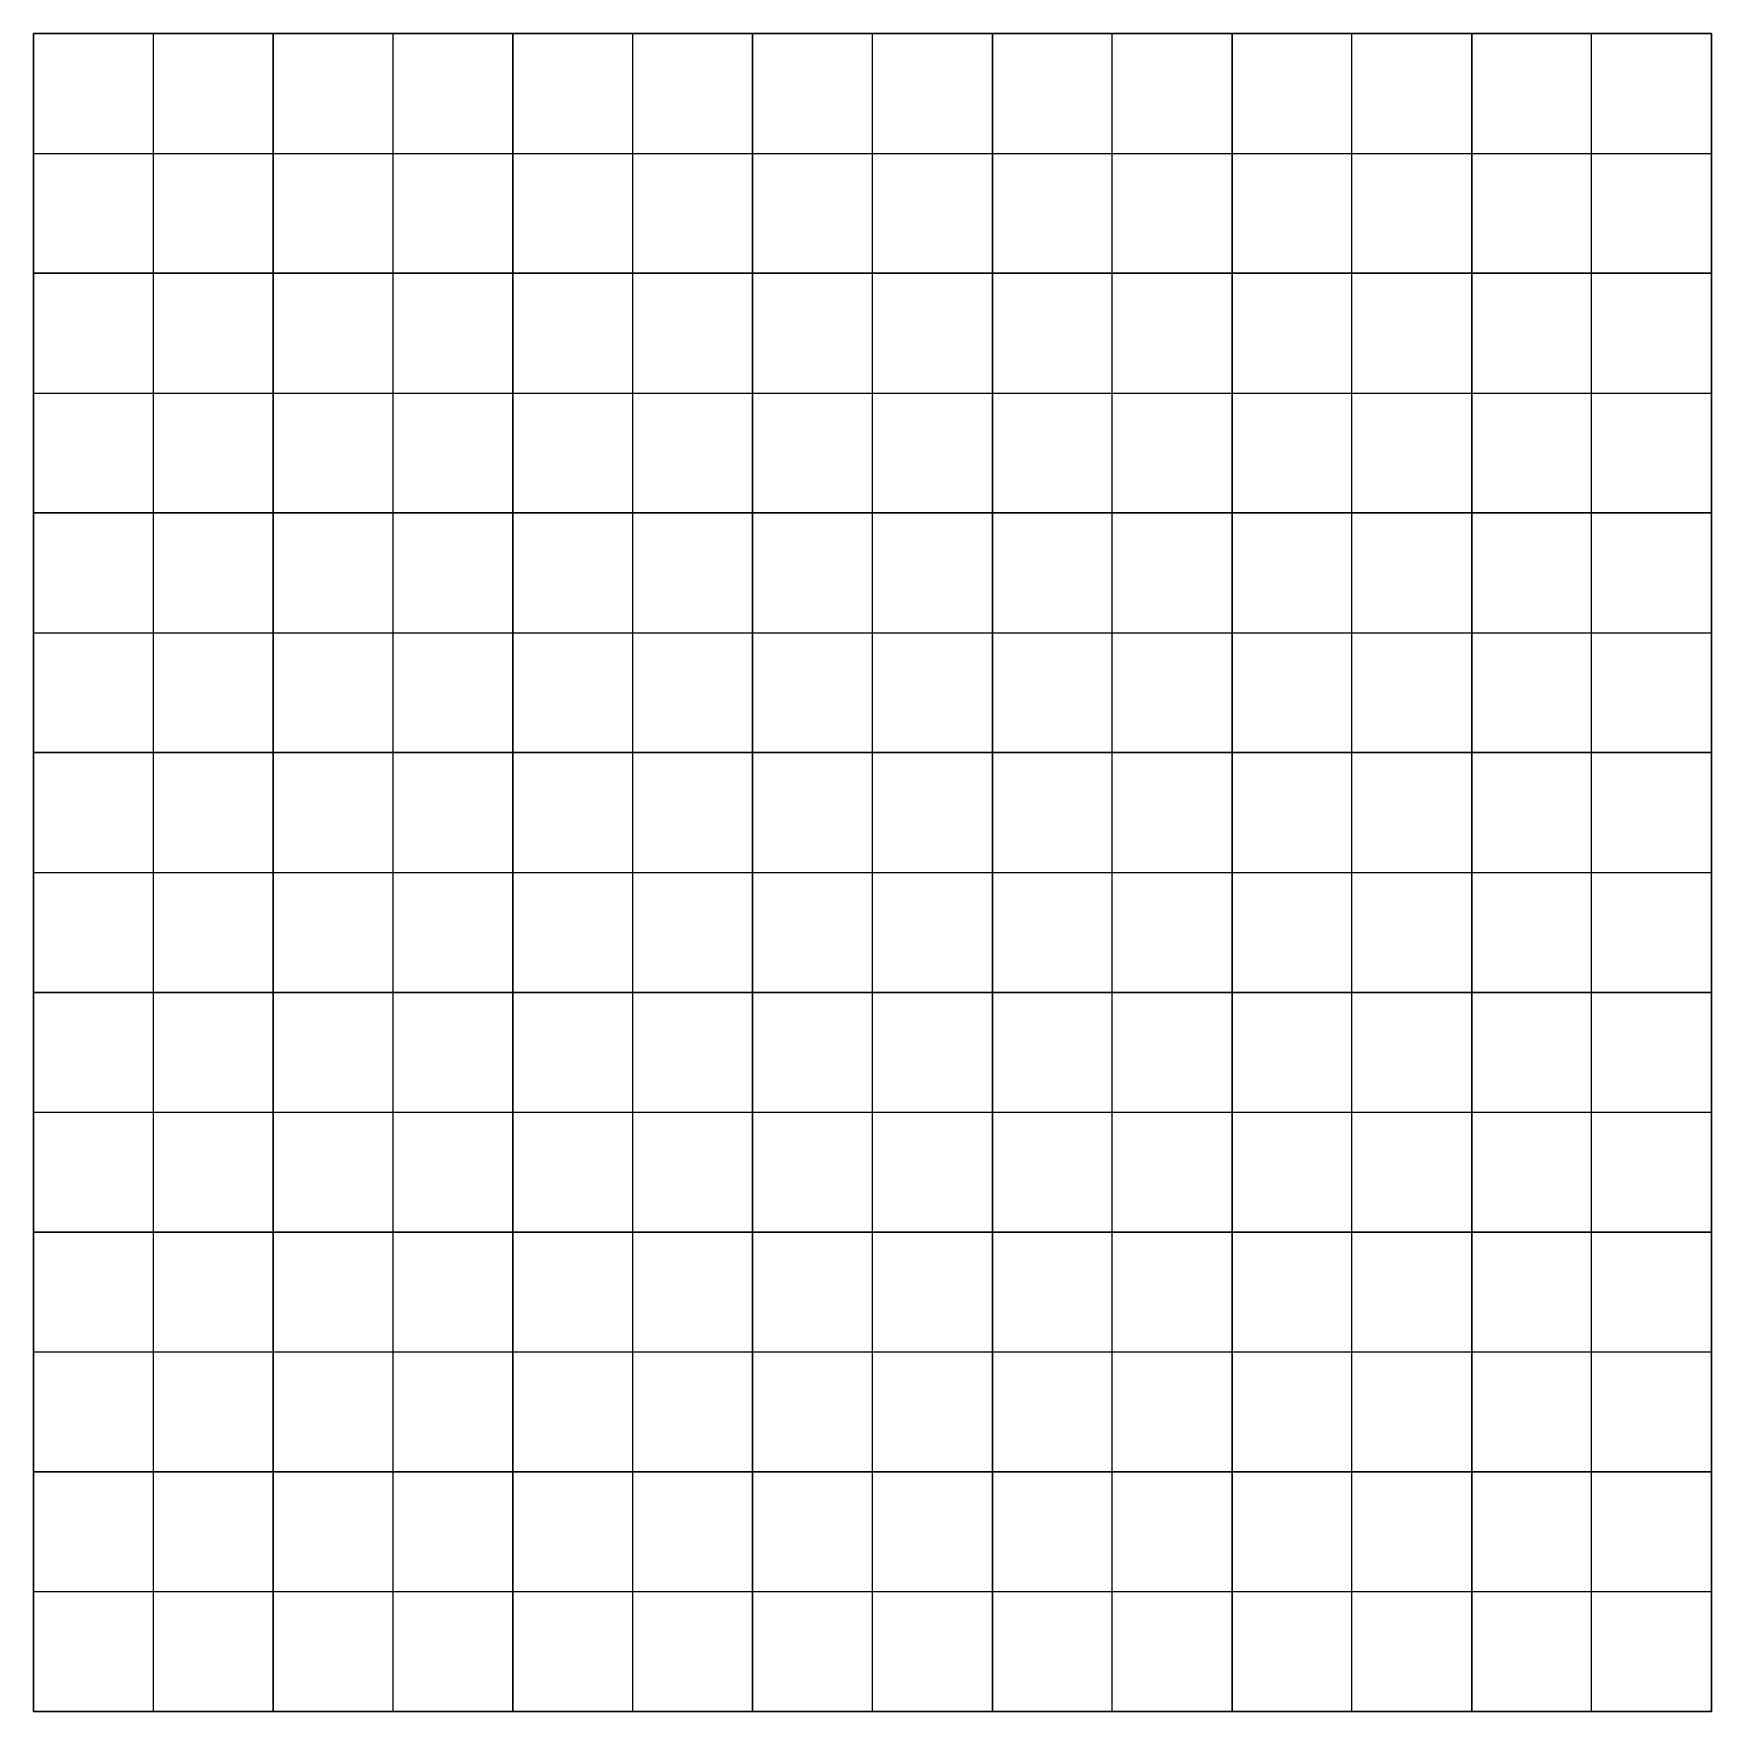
# Model space of a CAD drawing. Header units: millimetres. Extents: x 0 to 3500, y 0 to 3500.
import ezdxf

# ---------------------------------------------------------------- set-up
doc = ezdxf.new("R2010")
doc.units = ezdxf.units.MM
doc.layers.add('Default', color=7, linetype='Continuous', true_color=0x000000)

msp = doc.modelspace()

# ---------------------------------------------------------------- linework, layer by layer
at = {"layer": 'Default', "color": 254, "true_color": 0xe5e5e5}
for p, q in [((0, 3500, 6), (500, 3500, 6)), ((0, 3500, 6), (0, 3000, 6)), ((250, 3500), (250, 3500, 12)), ((250, 3000), (250, 3500)), ((250, 3000, 12), (250, 3500, 12)), ((500, 3000, 6), (500, 3500, 6)), ((500, 3500, 6), (1000, 3500, 6)), ((500, 3500, 6), (500, 3000, 6)), ((750, 3500), (750, 3500, 12)), ((750, 3000), (750, 3500)), ((750, 3000, 12), (750, 3500, 12)), ((1000, 3000, 6), (1000, 3500, 6)), ((1000, 3500, 6), (1500, 3500, 6)), ((1000, 3500, 6), (1000, 3000, 6)), ((1250, 3500), (1250, 3500, 12)), ((1250, 3000), (1250, 3500)), ((1250, 3000, 12), (1250, 3500, 12)), ((1500, 3000, 6), (1500, 3500, 6)), ((1500, 3500, 6), (2000, 3500, 6)), ((1500, 3500, 6), (1500, 3000, 6)), ((1750, 3500), (1750, 3500, 12)), ((1750, 3000), (1750, 3500)), ((1750, 3000, 12), (1750, 3500, 12)), ((2000, 3000, 6), (2000, 3500, 6)), ((2000, 3500, 6), (2500, 3500, 6)), ((2000, 3500, 6), (2000, 3000, 6)), ((2250, 3500), (2250, 3500, 12)), ((2250, 3000), (2250, 3500)), ((2250, 3000, 12), (2250, 3500, 12)), ((2500, 3000, 6), (2500, 3500, 6)), ((2500, 3500, 6), (3000, 3500, 6)), ((2500, 3500, 6), (2500, 3000, 6)), ((2750, 3500), (2750, 3500, 12)), ((2750, 3000), (2750, 3500)), ((2750, 3000, 12), (2750, 3500, 12)), ((3000, 3000, 6), (3000, 3500, 6)), ((3000, 3500, 6), (3500, 3500, 6)), ((3000, 3500, 6), (3000, 3000, 6)), ((3250, 3500), (3250, 3500, 12)), ((3250, 3000), (3250, 3500)), ((3250, 3000, 12), (3250, 3500, 12)), ((3500, 3000, 6), (3500, 3500, 6)), ((0, 3250), (0, 3250, 12)), ((0, 3250), (500, 3250)), ((0, 3250, 12), (500, 3250, 12)), ((500, 3250), (500, 3250, 12)), ((500, 3250), (500, 3250, 12)), ((500, 3250), (1000, 3250)), ((500, 3250, 12), (1000, 3250, 12)), ((1000, 3250), (1000, 3250, 12)), ((1000, 3250), (1000, 3250, 12)), ((1000, 3250), (1500, 3250)), ((1000, 3250, 12), (1500, 3250, 12)), ((1500, 3250), (1500, 3250, 12)), ((1500, 3250), (1500, 3250, 12)), ((1500, 3250), (2000, 3250)), ((1500, 3250, 12), (2000, 3250, 12)), ((2000, 3250), (2000, 3250, 12)), ((2000, 3250), (2000, 3250, 12)), ((2000, 3250), (2500, 3250)), ((2000, 3250, 12), (2500, 3250, 12)), ((2500, 3250), (2500, 3250, 12)), ((2500, 3250), (2500, 3250, 12)), ((2500, 3250), (3000, 3250)), ((2500, 3250, 12), (3000, 3250, 12)), ((3000, 3250), (3000, 3250, 12)), ((3000, 3250), (3000, 3250, 12)), ((3000, 3250), (3500, 3250)), ((3000, 3250, 12), (3500, 3250, 12)), ((3500, 3250), (3500, 3250, 12)), ((0, 3000, 6), (500, 3000, 6)), ((0, 3000, 6), (0, 2500, 6)), ((0, 3000, 6), (500, 3000, 6)), ((250, 3000), (250, 3000, 12)), ((250, 2500), (250, 3000)), ((250, 2500, 12), (250, 3000, 12)), ((250, 3000, 12), (250, 3000)), ((500, 2500, 6), (500, 3000, 6)), ((500, 3000, 6), (1000, 3000, 6)), ((500, 3000, 6), (500, 2500, 6)), ((500, 3000, 6), (1000, 3000, 6)), ((750, 3000), (750, 3000, 12)), ((750, 2500), (750, 3000)), ((750, 2500, 12), (750, 3000, 12)), ((750, 3000, 12), (750, 3000)), ((1000, 2500, 6), (1000, 3000, 6)), ((1000, 3000, 6), (1500, 3000, 6)), ((1000, 3000, 6), (1000, 2500, 6)), ((1000, 3000, 6), (1500, 3000, 6)), ((1250, 3000), (1250, 3000, 12)), ((1250, 2500), (1250, 3000)), ((1250, 2500, 12), (1250, 3000, 12)), ((1250, 3000, 12), (1250, 3000)), ((1500, 2500, 6), (1500, 3000, 6)), ((1500, 3000, 6), (2000, 3000, 6)), ((1500, 3000, 6), (1500, 2500, 6)), ((1500, 3000, 6), (2000, 3000, 6)), ((1750, 3000), (1750, 3000, 12)), ((1750, 2500), (1750, 3000)), ((1750, 2500, 12), (1750, 3000, 12)), ((1750, 3000, 12), (1750, 3000)), ((2000, 2500, 6), (2000, 3000, 6)), ((2000, 3000, 6), (2500, 3000, 6)), ((2000, 3000, 6), (2000, 2500, 6)), ((2000, 3000, 6), (2500, 3000, 6)), ((2250, 3000), (2250, 3000, 12)), ((2250, 2500), (2250, 3000)), ((2250, 2500, 12), (2250, 3000, 12)), ((2250, 3000, 12), (2250, 3000)), ((2500, 2500, 6), (2500, 3000, 6)), ((2500, 3000, 6), (3000, 3000, 6)), ((2500, 3000, 6), (2500, 2500, 6)), ((2500, 3000, 6), (3000, 3000, 6)), ((2750, 3000), (2750, 3000, 12)), ((2750, 2500), (2750, 3000)), ((2750, 2500, 12), (2750, 3000, 12)), ((2750, 3000, 12), (2750, 3000)), ((3000, 2500, 6), (3000, 3000, 6)), ((3000, 3000, 6), (3500, 3000, 6)), ((3000, 3000, 6), (3000, 2500, 6)), ((3000, 3000, 6), (3500, 3000, 6)), ((3250, 3000), (3250, 3000, 12)), ((3250, 2500), (3250, 3000)), ((3250, 2500, 12), (3250, 3000, 12)), ((3250, 3000, 12), (3250, 3000)), ((3500, 2500, 6), (3500, 3000, 6)), ((0, 2750), (0, 2750, 12)), ((0, 2750), (500, 2750)), ((0, 2750, 12), (500, 2750, 12)), ((500, 2750), (500, 2750, 12)), ((500, 2750), (500, 2750, 12)), ((500, 2750), (1000, 2750)), ((500, 2750, 12), (1000, 2750, 12)), ((1000, 2750), (1000, 2750, 12)), ((1000, 2750), (1000, 2750, 12)), ((1000, 2750), (1500, 2750)), ((1000, 2750, 12), (1500, 2750, 12)), ((1500, 2750), (1500, 2750, 12)), ((1500, 2750), (1500, 2750, 12)), ((1500, 2750), (2000, 2750)), ((1500, 2750, 12), (2000, 2750, 12)), ((2000, 2750), (2000, 2750, 12)), ((2000, 2750), (2000, 2750, 12)), ((2000, 2750), (2500, 2750)), ((2000, 2750, 12), (2500, 2750, 12)), ((2500, 2750), (2500, 2750, 12)), ((2500, 2750), (2500, 2750, 12)), ((2500, 2750), (3000, 2750)), ((2500, 2750, 12), (3000, 2750, 12)), ((3000, 2750), (3000, 2750, 12)), ((3000, 2750), (3000, 2750, 12)), ((3000, 2750), (3500, 2750)), ((3000, 2750, 12), (3500, 2750, 12)), ((3500, 2750), (3500, 2750, 12)), ((0, 2500, 6), (500, 2500, 6)), ((0, 2500, 6), (0, 2000, 6)), ((0, 2500, 6), (500, 2500, 6)), ((250, 2500), (250, 2500, 12)), ((250, 2000), (250, 2500)), ((250, 2000, 12), (250, 2500, 12)), ((250, 2500, 12), (250, 2500)), ((500, 2000, 6), (500, 2500, 6)), ((500, 2500, 6), (1000, 2500, 6)), ((500, 2500, 6), (500, 2000, 6)), ((500, 2500, 6), (1000, 2500, 6)), ((750, 2500), (750, 2500, 12)), ((750, 2000), (750, 2500)), ((750, 2000, 12), (750, 2500, 12)), ((750, 2500, 12), (750, 2500)), ((1000, 2000, 6), (1000, 2500, 6)), ((1000, 2500, 6), (1500, 2500, 6)), ((1000, 2500, 6), (1000, 2000, 6)), ((1000, 2500, 6), (1500, 2500, 6)), ((1250, 2500), (1250, 2500, 12)), ((1250, 2000), (1250, 2500)), ((1250, 2000, 12), (1250, 2500, 12)), ((1250, 2500, 12), (1250, 2500)), ((1500, 2000, 6), (1500, 2500, 6)), ((1500, 2500, 6), (2000, 2500, 6)), ((1500, 2500, 6), (1500, 2000, 6)), ((1500, 2500, 6), (2000, 2500, 6)), ((1750, 2500), (1750, 2500, 12)), ((1750, 2000), (1750, 2500)), ((1750, 2000, 12), (1750, 2500, 12)), ((1750, 2500, 12), (1750, 2500)), ((2000, 2000, 6), (2000, 2500, 6)), ((2000, 2500, 6), (2500, 2500, 6)), ((2000, 2500, 6), (2000, 2000, 6)), ((2000, 2500, 6), (2500, 2500, 6)), ((2250, 2500), (2250, 2500, 12)), ((2250, 2000), (2250, 2500)), ((2250, 2000, 12), (2250, 2500, 12)), ((2250, 2500, 12), (2250, 2500)), ((2500, 2000, 6), (2500, 2500, 6)), ((2500, 2500, 6), (3000, 2500, 6)), ((2500, 2500, 6), (2500, 2000, 6)), ((2500, 2500, 6), (3000, 2500, 6)), ((2750, 2500), (2750, 2500, 12)), ((2750, 2000), (2750, 2500)), ((2750, 2000, 12), (2750, 2500, 12)), ((2750, 2500, 12), (2750, 2500)), ((3000, 2000, 6), (3000, 2500, 6)), ((3000, 2500, 6), (3500, 2500, 6)), ((3000, 2500, 6), (3000, 2000, 6)), ((3000, 2500, 6), (3500, 2500, 6)), ((3250, 2500), (3250, 2500, 12)), ((3250, 2000), (3250, 2500)), ((3250, 2000, 12), (3250, 2500, 12)), ((3250, 2500, 12), (3250, 2500)), ((3500, 2000, 6), (3500, 2500, 6)), ((0, 2250), (0, 2250, 12)), ((0, 2250), (500, 2250)), ((0, 2250, 12), (500, 2250, 12)), ((500, 2250), (500, 2250, 12)), ((500, 2250), (500, 2250, 12)), ((500, 2250), (1000, 2250)), ((500, 2250, 12), (1000, 2250, 12)), ((1000, 2250), (1000, 2250, 12)), ((1000, 2250), (1000, 2250, 12)), ((1000, 2250), (1500, 2250)), ((1000, 2250, 12), (1500, 2250, 12)), ((1500, 2250), (1500, 2250, 12)), ((1500, 2250), (1500, 2250, 12)), ((1500, 2250), (2000, 2250)), ((1500, 2250, 12), (2000, 2250, 12)), ((2000, 2250), (2000, 2250, 12)), ((2000, 2250), (2000, 2250, 12)), ((2000, 2250), (2500, 2250)), ((2000, 2250, 12), (2500, 2250, 12)), ((2500, 2250), (2500, 2250, 12)), ((2500, 2250), (2500, 2250, 12)), ((2500, 2250), (3000, 2250)), ((2500, 2250, 12), (3000, 2250, 12)), ((3000, 2250), (3000, 2250, 12)), ((3000, 2250), (3000, 2250, 12)), ((3000, 2250), (3500, 2250)), ((3000, 2250, 12), (3500, 2250, 12)), ((3500, 2250), (3500, 2250, 12)), ((0, 2000, 6), (500, 2000, 6)), ((0, 2000, 6), (0, 1500, 6)), ((0, 2000, 6), (500, 2000, 6)), ((250, 2000), (250, 2000, 12)), ((250, 1500), (250, 2000)), ((250, 1500, 12), (250, 2000, 12)), ((250, 2000, 12), (250, 2000)), ((500, 1500, 6), (500, 2000, 6)), ((500, 2000, 6), (1000, 2000, 6)), ((500, 2000, 6), (500, 1500, 6)), ((500, 2000, 6), (1000, 2000, 6)), ((750, 2000), (750, 2000, 12)), ((750, 1500), (750, 2000)), ((750, 1500, 12), (750, 2000, 12)), ((750, 2000, 12), (750, 2000)), ((1000, 1500, 6), (1000, 2000, 6)), ((1000, 2000, 6), (1500, 2000, 6)), ((1000, 2000, 6), (1000, 1500, 6)), ((1000, 2000, 6), (1500, 2000, 6)), ((1250, 2000), (1250, 2000, 12)), ((1250, 1500), (1250, 2000)), ((1250, 1500, 12), (1250, 2000, 12)), ((1250, 2000, 12), (1250, 2000)), ((1500, 1500, 6), (1500, 2000, 6)), ((1500, 2000, 6), (2000, 2000, 6)), ((1500, 2000, 6), (1500, 1500, 6)), ((1500, 2000, 6), (2000, 2000, 6)), ((1750, 2000), (1750, 2000, 12)), ((1750, 1500), (1750, 2000)), ((1750, 1500, 12), (1750, 2000, 12)), ((1750, 2000, 12), (1750, 2000)), ((2000, 1500, 6), (2000, 2000, 6)), ((2000, 2000, 6), (2500, 2000, 6)), ((2000, 2000, 6), (2000, 1500, 6)), ((2000, 2000, 6), (2500, 2000, 6)), ((2250, 2000), (2250, 2000, 12)), ((2250, 1500), (2250, 2000)), ((2250, 1500, 12), (2250, 2000, 12)), ((2250, 2000, 12), (2250, 2000)), ((2500, 1500, 6), (2500, 2000, 6)), ((2500, 2000, 6), (3000, 2000, 6)), ((2500, 2000, 6), (2500, 1500, 6)), ((2500, 2000, 6), (3000, 2000, 6)), ((2750, 2000), (2750, 2000, 12)), ((2750, 1500), (2750, 2000)), ((2750, 1500, 12), (2750, 2000, 12)), ((2750, 2000, 12), (2750, 2000)), ((3000, 1500, 6), (3000, 2000, 6)), ((3000, 2000, 6), (3500, 2000, 6)), ((3000, 2000, 6), (3000, 1500, 6)), ((3000, 2000, 6), (3500, 2000, 6)), ((3250, 2000), (3250, 2000, 12)), ((3250, 1500), (3250, 2000)), ((3250, 1500, 12), (3250, 2000, 12)), ((3250, 2000, 12), (3250, 2000)), ((3500, 1500, 6), (3500, 2000, 6)), ((0, 1750), (0, 1750, 12)), ((0, 1750), (500, 1750)), ((0, 1750, 12), (500, 1750, 12)), ((500, 1750), (500, 1750, 12)), ((500, 1750), (500, 1750, 12)), ((500, 1750), (1000, 1750)), ((500, 1750, 12), (1000, 1750, 12)), ((1000, 1750), (1000, 1750, 12)), ((1000, 1750), (1000, 1750, 12)), ((1000, 1750), (1500, 1750)), ((1000, 1750, 12), (1500, 1750, 12)), ((1500, 1750), (1500, 1750, 12)), ((1500, 1750), (1500, 1750, 12)), ((1500, 1750), (2000, 1750)), ((1500, 1750, 12), (2000, 1750, 12)), ((2000, 1750), (2000, 1750, 12)), ((2000, 1750), (2000, 1750, 12)), ((2000, 1750), (2500, 1750)), ((2000, 1750, 12), (2500, 1750, 12)), ((2500, 1750), (2500, 1750, 12)), ((2500, 1750), (2500, 1750, 12)), ((2500, 1750), (3000, 1750)), ((2500, 1750, 12), (3000, 1750, 12)), ((3000, 1750), (3000, 1750, 12)), ((3000, 1750), (3000, 1750, 12)), ((3000, 1750), (3500, 1750)), ((3000, 1750, 12), (3500, 1750, 12)), ((3500, 1750), (3500, 1750, 12)), ((0, 1500, 6), (500, 1500, 6)), ((0, 1500, 6), (0, 1000, 6)), ((0, 1500, 6), (500, 1500, 6)), ((250, 1500), (250, 1500, 12)), ((250, 1000), (250, 1500)), ((250, 1000, 12), (250, 1500, 12)), ((250, 1500, 12), (250, 1500)), ((500, 1000, 6), (500, 1500, 6)), ((500, 1500, 6), (1000, 1500, 6)), ((500, 1500, 6), (500, 1000, 6)), ((500, 1500, 6), (1000, 1500, 6)), ((750, 1500), (750, 1500, 12)), ((750, 1000), (750, 1500)), ((750, 1000, 12), (750, 1500, 12)), ((750, 1500, 12), (750, 1500)), ((1000, 1000, 6), (1000, 1500, 6)), ((1000, 1500, 6), (1500, 1500, 6)), ((1000, 1500, 6), (1000, 1000, 6)), ((1000, 1500, 6), (1500, 1500, 6)), ((1250, 1500), (1250, 1500, 12)), ((1250, 1000), (1250, 1500)), ((1250, 1000, 12), (1250, 1500, 12)), ((1250, 1500, 12), (1250, 1500)), ((1500, 1000, 6), (1500, 1500, 6)), ((1500, 1500, 6), (2000, 1500, 6)), ((1500, 1500, 6), (1500, 1000, 6)), ((1500, 1500, 6), (2000, 1500, 6)), ((1750, 1500), (1750, 1500, 12)), ((1750, 1000), (1750, 1500)), ((1750, 1000, 12), (1750, 1500, 12)), ((1750, 1500, 12), (1750, 1500)), ((2000, 1000, 6), (2000, 1500, 6)), ((2000, 1500, 6), (2500, 1500, 6)), ((2000, 1500, 6), (2000, 1000, 6)), ((2000, 1500, 6), (2500, 1500, 6)), ((2250, 1500), (2250, 1500, 12)), ((2250, 1000), (2250, 1500)), ((2250, 1000, 12), (2250, 1500, 12)), ((2250, 1500, 12), (2250, 1500)), ((2500, 1000, 6), (2500, 1500, 6)), ((2500, 1500, 6), (3000, 1500, 6)), ((2500, 1500, 6), (2500, 1000, 6)), ((2500, 1500, 6), (3000, 1500, 6)), ((2750, 1500), (2750, 1500, 12)), ((2750, 1000), (2750, 1500)), ((2750, 1000, 12), (2750, 1500, 12)), ((2750, 1500, 12), (2750, 1500)), ((3000, 1000, 6), (3000, 1500, 6)), ((3000, 1500, 6), (3500, 1500, 6)), ((3000, 1500, 6), (3000, 1000, 6)), ((3000, 1500, 6), (3500, 1500, 6)), ((3250, 1500), (3250, 1500, 12)), ((3250, 1000), (3250, 1500)), ((3250, 1000, 12), (3250, 1500, 12)), ((3250, 1500, 12), (3250, 1500)), ((3500, 1000, 6), (3500, 1500, 6)), ((0, 1250), (0, 1250, 12)), ((0, 1250), (500, 1250)), ((0, 1250, 12), (500, 1250, 12)), ((500, 1250), (500, 1250, 12)), ((500, 1250), (500, 1250, 12)), ((500, 1250), (1000, 1250)), ((500, 1250, 12), (1000, 1250, 12)), ((1000, 1250), (1000, 1250, 12)), ((1000, 1250), (1000, 1250, 12)), ((1000, 1250), (1500, 1250)), ((1000, 1250, 12), (1500, 1250, 12)), ((1500, 1250), (1500, 1250, 12)), ((1500, 1250), (1500, 1250, 12)), ((1500, 1250), (2000, 1250)), ((1500, 1250, 12), (2000, 1250, 12)), ((2000, 1250), (2000, 1250, 12)), ((2000, 1250), (2000, 1250, 12)), ((2000, 1250), (2500, 1250)), ((2000, 1250, 12), (2500, 1250, 12)), ((2500, 1250), (2500, 1250, 12)), ((2500, 1250), (2500, 1250, 12)), ((2500, 1250), (3000, 1250)), ((2500, 1250, 12), (3000, 1250, 12)), ((3000, 1250), (3000, 1250, 12)), ((3000, 1250), (3000, 1250, 12)), ((3000, 1250), (3500, 1250)), ((3000, 1250, 12), (3500, 1250, 12)), ((3500, 1250), (3500, 1250, 12)), ((0, 1000, 6), (500, 1000, 6)), ((0, 1000, 6), (0, 500, 6)), ((0, 1000, 6), (500, 1000, 6)), ((250, 1000), (250, 1000, 12)), ((250, 500), (250, 1000)), ((250, 500, 12), (250, 1000, 12)), ((250, 1000, 12), (250, 1000)), ((500, 500, 6), (500, 1000, 6)), ((500, 1000, 6), (1000, 1000, 6)), ((500, 1000, 6), (500, 500, 6)), ((500, 1000, 6), (1000, 1000, 6)), ((750, 1000), (750, 1000, 12)), ((750, 500), (750, 1000)), ((750, 500, 12), (750, 1000, 12)), ((750, 1000, 12), (750, 1000)), ((1000, 500, 6), (1000, 1000, 6)), ((1000, 1000, 6), (1500, 1000, 6)), ((1000, 1000, 6), (1000, 500, 6)), ((1000, 1000, 6), (1500, 1000, 6)), ((1250, 1000), (1250, 1000, 12)), ((1250, 500), (1250, 1000)), ((1250, 500, 12), (1250, 1000, 12)), ((1250, 1000, 12), (1250, 1000)), ((1500, 500, 6), (1500, 1000, 6)), ((1500, 1000, 6), (2000, 1000, 6)), ((1500, 1000, 6), (1500, 500, 6)), ((1500, 1000, 6), (2000, 1000, 6)), ((1750, 1000), (1750, 1000, 12)), ((1750, 500), (1750, 1000)), ((1750, 500, 12), (1750, 1000, 12)), ((1750, 1000, 12), (1750, 1000)), ((2000, 500, 6), (2000, 1000, 6)), ((2000, 1000, 6), (2500, 1000, 6)), ((2000, 1000, 6), (2000, 500, 6)), ((2000, 1000, 6), (2500, 1000, 6)), ((2250, 1000), (2250, 1000, 12)), ((2250, 500), (2250, 1000)), ((2250, 500, 12), (2250, 1000, 12)), ((2250, 1000, 12), (2250, 1000)), ((2500, 500, 6), (2500, 1000, 6)), ((2500, 1000, 6), (3000, 1000, 6)), ((2500, 1000, 6), (2500, 500, 6)), ((2500, 1000, 6), (3000, 1000, 6)), ((2750, 1000), (2750, 1000, 12)), ((2750, 500), (2750, 1000)), ((2750, 500, 12), (2750, 1000, 12)), ((2750, 1000, 12), (2750, 1000)), ((3000, 500, 6), (3000, 1000, 6)), ((3000, 1000, 6), (3500, 1000, 6)), ((3000, 1000, 6), (3000, 500, 6)), ((3000, 1000, 6), (3500, 1000, 6)), ((3250, 1000), (3250, 1000, 12)), ((3250, 500), (3250, 1000)), ((3250, 500, 12), (3250, 1000, 12)), ((3250, 1000, 12), (3250, 1000)), ((3500, 500, 6), (3500, 1000, 6)), ((0, 750), (0, 750, 12)), ((0, 750), (500, 750)), ((0, 750, 12), (500, 750, 12)), ((500, 750), (500, 750, 12)), ((500, 750), (500, 750, 12)), ((500, 750), (1000, 750)), ((500, 750, 12), (1000, 750, 12)), ((1000, 750), (1000, 750, 12)), ((1000, 750), (1000, 750, 12)), ((1000, 750), (1500, 750)), ((1000, 750, 12), (1500, 750, 12)), ((1500, 750), (1500, 750, 12)), ((1500, 750), (1500, 750, 12)), ((1500, 750), (2000, 750)), ((1500, 750, 12), (2000, 750, 12)), ((2000, 750), (2000, 750, 12)), ((2000, 750), (2000, 750, 12)), ((2000, 750), (2500, 750)), ((2000, 750, 12), (2500, 750, 12)), ((2500, 750), (2500, 750, 12)), ((2500, 750), (2500, 750, 12)), ((2500, 750), (3000, 750)), ((2500, 750, 12), (3000, 750, 12)), ((3000, 750), (3000, 750, 12)), ((3000, 750), (3000, 750, 12)), ((3000, 750), (3500, 750)), ((3000, 750, 12), (3500, 750, 12)), ((3500, 750), (3500, 750, 12)), ((0, 500, 6), (500, 500, 6)), ((0, 500, 6), (0, 0, 6)), ((0, 500, 6), (500, 500, 6)), ((250, 500), (250, 500, 12)), ((250, 0), (250, 500)), ((250, 0, 12), (250, 500, 12)), ((250, 500, 12), (250, 500)), ((500, 0, 6), (500, 500, 6)), ((500, 500, 6), (1000, 500, 6)), ((500, 500, 6), (500, 0, 6)), ((500, 500, 6), (1000, 500, 6)), ((750, 500), (750, 500, 12)), ((750, 0), (750, 500)), ((750, 0, 12), (750, 500, 12)), ((750, 500, 12), (750, 500)), ((1000, 0, 6), (1000, 500, 6)), ((1000, 500, 6), (1500, 500, 6)), ((1000, 500, 6), (1000, 0, 6)), ((1000, 500, 6), (1500, 500, 6)), ((1250, 500), (1250, 500, 12)), ((1250, 0), (1250, 500)), ((1250, 0, 12), (1250, 500, 12)), ((1250, 500, 12), (1250, 500)), ((1500, 0, 6), (1500, 500, 6)), ((1500, 500, 6), (2000, 500, 6)), ((1500, 500, 6), (1500, 0, 6)), ((1500, 500, 6), (2000, 500, 6)), ((1750, 500), (1750, 500, 12)), ((1750, 0), (1750, 500)), ((1750, 0, 12), (1750, 500, 12)), ((1750, 500, 12), (1750, 500)), ((2000, 0, 6), (2000, 500, 6)), ((2000, 500, 6), (2500, 500, 6)), ((2000, 500, 6), (2000, 0, 6)), ((2000, 500, 6), (2500, 500, 6)), ((2250, 500), (2250, 500, 12)), ((2250, 0), (2250, 500)), ((2250, 0, 12), (2250, 500, 12)), ((2250, 500, 12), (2250, 500)), ((2500, 0, 6), (2500, 500, 6)), ((2500, 500, 6), (3000, 500, 6)), ((2500, 500, 6), (2500, 0, 6)), ((2500, 500, 6), (3000, 500, 6)), ((2750, 500), (2750, 500, 12)), ((2750, 0), (2750, 500)), ((2750, 0, 12), (2750, 500, 12)), ((2750, 500, 12), (2750, 500)), ((3000, 0, 6), (3000, 500, 6)), ((3000, 500, 6), (3500, 500, 6)), ((3000, 500, 6), (3000, 0, 6)), ((3000, 500, 6), (3500, 500, 6)), ((3250, 500), (3250, 500, 12)), ((3250, 0), (3250, 500)), ((3250, 0, 12), (3250, 500, 12)), ((3250, 500, 12), (3250, 500)), ((3500, 0, 6), (3500, 500, 6)), ((0, 250), (0, 250, 12)), ((0, 250), (500, 250)), ((0, 250, 12), (500, 250, 12)), ((500, 250), (500, 250, 12)), ((500, 250), (500, 250, 12)), ((500, 250), (1000, 250)), ((500, 250, 12), (1000, 250, 12)), ((1000, 250), (1000, 250, 12)), ((1000, 250), (1000, 250, 12)), ((1000, 250), (1500, 250)), ((1000, 250, 12), (1500, 250, 12)), ((1500, 250), (1500, 250, 12)), ((1500, 250), (1500, 250, 12)), ((1500, 250), (2000, 250)), ((1500, 250, 12), (2000, 250, 12)), ((2000, 250), (2000, 250, 12)), ((2000, 250), (2000, 250, 12)), ((2000, 250), (2500, 250)), ((2000, 250, 12), (2500, 250, 12)), ((2500, 250), (2500, 250, 12)), ((2500, 250), (2500, 250, 12)), ((2500, 250), (3000, 250)), ((2500, 250, 12), (3000, 250, 12)), ((3000, 250), (3000, 250, 12)), ((3000, 250), (3000, 250, 12)), ((3000, 250), (3500, 250)), ((3000, 250, 12), (3500, 250, 12)), ((3500, 250), (3500, 250, 12)), ((0, 0, 6), (500, 0, 6)), ((250, 0, 12), (250, 0)), ((500, 0, 6), (1000, 0, 6)), ((750, 0, 12), (750, 0)), ((1000, 0, 6), (1500, 0, 6)), ((1250, 0, 12), (1250, 0)), ((1500, 0, 6), (2000, 0, 6)), ((1750, 0, 12), (1750, 0)), ((2000, 0, 6), (2500, 0, 6)), ((2250, 0, 12), (2250, 0)), ((2500, 0, 6), (3000, 0, 6)), ((2750, 0, 12), (2750, 0)), ((3000, 0, 6), (3500, 0, 6)), ((3250, 0, 12), (3250, 0))]:
    msp.add_line(p, q, dxfattribs=at)
for points in [[(500, 3500), (250, 3500), (0, 3500)], [(0, 3500), (0, 3500, 6), (0, 3500, 12)], [(0, 3500, 12), (250, 3500, 12), (500, 3500, 12)], [(0, 3500), (0, 3250), (0, 3000)], [(0, 3000, 12), (0, 3250, 12), (0, 3500, 12)], [(500, 3000), (500, 3250), (500, 3500)], [(500, 3500), (500, 3500, 6), (500, 3500, 12)], [(500, 3500, 12), (500, 3250, 12), (500, 3000, 12)], [(1000, 3500), (750, 3500), (500, 3500)], [(500, 3500), (500, 3500, 6), (500, 3500, 12)], [(500, 3500, 12), (750, 3500, 12), (1000, 3500, 12)], [(500, 3500), (500, 3250), (500, 3000)], [(500, 3000, 12), (500, 3250, 12), (500, 3500, 12)], [(1000, 3000), (1000, 3250), (1000, 3500)], [(1000, 3500), (1000, 3500, 6), (1000, 3500, 12)], [(1000, 3500, 12), (1000, 3250, 12), (1000, 3000, 12)], [(1500, 3500), (1250, 3500), (1000, 3500)], [(1000, 3500), (1000, 3500, 6), (1000, 3500, 12)], [(1000, 3500, 12), (1250, 3500, 12), (1500, 3500, 12)], [(1000, 3500), (1000, 3250), (1000, 3000)], [(1000, 3000, 12), (1000, 3250, 12), (1000, 3500, 12)], [(1500, 3000), (1500, 3250), (1500, 3500)], [(1500, 3500), (1500, 3500, 6), (1500, 3500, 12)], [(1500, 3500, 12), (1500, 3250, 12), (1500, 3000, 12)], [(2000, 3500), (1750, 3500), (1500, 3500)], [(1500, 3500), (1500, 3500, 6), (1500, 3500, 12)], [(1500, 3500, 12), (1750, 3500, 12), (2000, 3500, 12)], [(1500, 3500), (1500, 3250), (1500, 3000)], [(1500, 3000, 12), (1500, 3250, 12), (1500, 3500, 12)], [(2000, 3000), (2000, 3250), (2000, 3500)], [(2000, 3500), (2000, 3500, 6), (2000, 3500, 12)], [(2000, 3500, 12), (2000, 3250, 12), (2000, 3000, 12)], [(2500, 3500), (2250, 3500), (2000, 3500)], [(2000, 3500), (2000, 3500, 6), (2000, 3500, 12)], [(2000, 3500, 12), (2250, 3500, 12), (2500, 3500, 12)], [(2000, 3500), (2000, 3250), (2000, 3000)], [(2000, 3000, 12), (2000, 3250, 12), (2000, 3500, 12)], [(2500, 3000), (2500, 3250), (2500, 3500)], [(2500, 3500), (2500, 3500, 6), (2500, 3500, 12)], [(2500, 3500, 12), (2500, 3250, 12), (2500, 3000, 12)], [(3000, 3500), (2750, 3500), (2500, 3500)], [(2500, 3500), (2500, 3500, 6), (2500, 3500, 12)], [(2500, 3500, 12), (2750, 3500, 12), (3000, 3500, 12)], [(2500, 3500), (2500, 3250), (2500, 3000)], [(2500, 3000, 12), (2500, 3250, 12), (2500, 3500, 12)], [(3000, 3000), (3000, 3250), (3000, 3500)], [(3000, 3500), (3000, 3500, 6), (3000, 3500, 12)], [(3000, 3500, 12), (3000, 3250, 12), (3000, 3000, 12)], [(3500, 3500), (3250, 3500), (3000, 3500)], [(3000, 3500), (3000, 3500, 6), (3000, 3500, 12)], [(3000, 3500, 12), (3250, 3500, 12), (3500, 3500, 12)], [(3000, 3500), (3000, 3250), (3000, 3000)], [(3000, 3000, 12), (3000, 3250, 12), (3000, 3500, 12)], [(3500, 3000), (3500, 3250), (3500, 3500)], [(3500, 3500), (3500, 3500, 6), (3500, 3500, 12)], [(3500, 3500, 12), (3500, 3250, 12), (3500, 3000, 12)], [(500, 3000), (250, 3000), (0, 3000)], [(0, 3000), (0, 3000, 6), (0, 3000, 12)], [(0, 3000, 12), (250, 3000, 12), (500, 3000, 12)], [(0, 3000), (0, 2750), (0, 2500)], [(0, 2500, 12), (0, 2750, 12), (0, 3000, 12)], [(0, 3000), (0, 3000, 6), (0, 3000, 12)], [(0, 3000), (250, 3000), (500, 3000)], [(500, 3000, 12), (250, 3000, 12), (0, 3000, 12)], [(500, 2500), (500, 2750), (500, 3000)], [(500, 3000), (500, 3000, 6), (500, 3000, 12)], [(500, 3000, 12), (500, 2750, 12), (500, 2500, 12)], [(500, 3000, 12), (500, 3000, 6), (500, 3000)], [(1000, 3000), (750, 3000), (500, 3000)], [(500, 3000), (500, 3000, 6), (500, 3000, 12)], [(500, 3000, 12), (750, 3000, 12), (1000, 3000, 12)], [(500, 3000), (500, 2750), (500, 2500)], [(500, 2500, 12), (500, 2750, 12), (500, 3000, 12)], [(500, 3000), (500, 3000, 6), (500, 3000, 12)], [(500, 3000), (750, 3000), (1000, 3000)], [(1000, 3000, 12), (750, 3000, 12), (500, 3000, 12)], [(1000, 2500), (1000, 2750), (1000, 3000)], [(1000, 3000), (1000, 3000, 6), (1000, 3000, 12)], [(1000, 3000, 12), (1000, 2750, 12), (1000, 2500, 12)], [(1000, 3000, 12), (1000, 3000, 6), (1000, 3000)], [(1500, 3000), (1250, 3000), (1000, 3000)], [(1000, 3000), (1000, 3000, 6), (1000, 3000, 12)], [(1000, 3000, 12), (1250, 3000, 12), (1500, 3000, 12)], [(1000, 3000), (1000, 2750), (1000, 2500)], [(1000, 2500, 12), (1000, 2750, 12), (1000, 3000, 12)], [(1000, 3000), (1000, 3000, 6), (1000, 3000, 12)], [(1000, 3000), (1250, 3000), (1500, 3000)], [(1500, 3000, 12), (1250, 3000, 12), (1000, 3000, 12)], [(1500, 2500), (1500, 2750), (1500, 3000)], [(1500, 3000), (1500, 3000, 6), (1500, 3000, 12)], [(1500, 3000, 12), (1500, 2750, 12), (1500, 2500, 12)], [(1500, 3000, 12), (1500, 3000, 6), (1500, 3000)], [(2000, 3000), (1750, 3000), (1500, 3000)], [(1500, 3000), (1500, 3000, 6), (1500, 3000, 12)], [(1500, 3000, 12), (1750, 3000, 12), (2000, 3000, 12)], [(1500, 3000), (1500, 2750), (1500, 2500)], [(1500, 2500, 12), (1500, 2750, 12), (1500, 3000, 12)], [(1500, 3000), (1500, 3000, 6), (1500, 3000, 12)], [(1500, 3000), (1750, 3000), (2000, 3000)], [(2000, 3000, 12), (1750, 3000, 12), (1500, 3000, 12)], [(2000, 2500), (2000, 2750), (2000, 3000)], [(2000, 3000), (2000, 3000, 6), (2000, 3000, 12)], [(2000, 3000, 12), (2000, 2750, 12), (2000, 2500, 12)], [(2000, 3000, 12), (2000, 3000, 6), (2000, 3000)], [(2500, 3000), (2250, 3000), (2000, 3000)], [(2000, 3000), (2000, 3000, 6), (2000, 3000, 12)], [(2000, 3000, 12), (2250, 3000, 12), (2500, 3000, 12)], [(2000, 3000), (2000, 2750), (2000, 2500)], [(2000, 2500, 12), (2000, 2750, 12), (2000, 3000, 12)], [(2000, 3000), (2000, 3000, 6), (2000, 3000, 12)], [(2000, 3000), (2250, 3000), (2500, 3000)], [(2500, 3000, 12), (2250, 3000, 12), (2000, 3000, 12)], [(2500, 2500), (2500, 2750), (2500, 3000)], [(2500, 3000), (2500, 3000, 6), (2500, 3000, 12)], [(2500, 3000, 12), (2500, 2750, 12), (2500, 2500, 12)], [(2500, 3000, 12), (2500, 3000, 6), (2500, 3000)], [(3000, 3000), (2750, 3000), (2500, 3000)], [(2500, 3000), (2500, 3000, 6), (2500, 3000, 12)], [(2500, 3000, 12), (2750, 3000, 12), (3000, 3000, 12)], [(2500, 3000), (2500, 2750), (2500, 2500)], [(2500, 2500, 12), (2500, 2750, 12), (2500, 3000, 12)], [(2500, 3000), (2500, 3000, 6), (2500, 3000, 12)], [(2500, 3000), (2750, 3000), (3000, 3000)], [(3000, 3000, 12), (2750, 3000, 12), (2500, 3000, 12)], [(3000, 2500), (3000, 2750), (3000, 3000)], [(3000, 3000), (3000, 3000, 6), (3000, 3000, 12)], [(3000, 3000, 12), (3000, 2750, 12), (3000, 2500, 12)], [(3000, 3000, 12), (3000, 3000, 6), (3000, 3000)], [(3500, 3000), (3250, 3000), (3000, 3000)], [(3000, 3000), (3000, 3000, 6), (3000, 3000, 12)], [(3000, 3000, 12), (3250, 3000, 12), (3500, 3000, 12)], [(3000, 3000), (3000, 2750), (3000, 2500)], [(3000, 2500, 12), (3000, 2750, 12), (3000, 3000, 12)], [(3000, 3000), (3000, 3000, 6), (3000, 3000, 12)], [(3000, 3000), (3250, 3000), (3500, 3000)], [(3500, 3000, 12), (3250, 3000, 12), (3000, 3000, 12)], [(3500, 2500), (3500, 2750), (3500, 3000)], [(3500, 3000), (3500, 3000, 6), (3500, 3000, 12)], [(3500, 3000, 12), (3500, 2750, 12), (3500, 2500, 12)], [(3500, 3000, 12), (3500, 3000, 6), (3500, 3000)], [(500, 2500), (250, 2500), (0, 2500)], [(0, 2500), (0, 2500, 6), (0, 2500, 12)], [(0, 2500, 12), (250, 2500, 12), (500, 2500, 12)], [(0, 2500), (0, 2250), (0, 2000)], [(0, 2000, 12), (0, 2250, 12), (0, 2500, 12)], [(0, 2500), (0, 2500, 6), (0, 2500, 12)], [(0, 2500), (250, 2500), (500, 2500)], [(500, 2500, 12), (250, 2500, 12), (0, 2500, 12)], [(500, 2000), (500, 2250), (500, 2500)], [(500, 2500), (500, 2500, 6), (500, 2500, 12)], [(500, 2500, 12), (500, 2250, 12), (500, 2000, 12)], [(500, 2500, 12), (500, 2500, 6), (500, 2500)], [(1000, 2500), (750, 2500), (500, 2500)], [(500, 2500), (500, 2500, 6), (500, 2500, 12)], [(500, 2500, 12), (750, 2500, 12), (1000, 2500, 12)], [(500, 2500), (500, 2250), (500, 2000)], [(500, 2000, 12), (500, 2250, 12), (500, 2500, 12)], [(500, 2500), (500, 2500, 6), (500, 2500, 12)], [(500, 2500), (750, 2500), (1000, 2500)], [(1000, 2500, 12), (750, 2500, 12), (500, 2500, 12)], [(1000, 2000), (1000, 2250), (1000, 2500)], [(1000, 2500), (1000, 2500, 6), (1000, 2500, 12)], [(1000, 2500, 12), (1000, 2250, 12), (1000, 2000, 12)], [(1000, 2500, 12), (1000, 2500, 6), (1000, 2500)], [(1500, 2500), (1250, 2500), (1000, 2500)], [(1000, 2500), (1000, 2500, 6), (1000, 2500, 12)], [(1000, 2500, 12), (1250, 2500, 12), (1500, 2500, 12)], [(1000, 2500), (1000, 2250), (1000, 2000)], [(1000, 2000, 12), (1000, 2250, 12), (1000, 2500, 12)], [(1000, 2500), (1000, 2500, 6), (1000, 2500, 12)], [(1000, 2500), (1250, 2500), (1500, 2500)], [(1500, 2500, 12), (1250, 2500, 12), (1000, 2500, 12)], [(1500, 2000), (1500, 2250), (1500, 2500)], [(1500, 2500), (1500, 2500, 6), (1500, 2500, 12)], [(1500, 2500, 12), (1500, 2250, 12), (1500, 2000, 12)], [(1500, 2500, 12), (1500, 2500, 6), (1500, 2500)], [(2000, 2500), (1750, 2500), (1500, 2500)], [(1500, 2500), (1500, 2500, 6), (1500, 2500, 12)], [(1500, 2500, 12), (1750, 2500, 12), (2000, 2500, 12)], [(1500, 2500), (1500, 2250), (1500, 2000)], [(1500, 2000, 12), (1500, 2250, 12), (1500, 2500, 12)], [(1500, 2500), (1500, 2500, 6), (1500, 2500, 12)], [(1500, 2500), (1750, 2500), (2000, 2500)], [(2000, 2500, 12), (1750, 2500, 12), (1500, 2500, 12)], [(2000, 2000), (2000, 2250), (2000, 2500)], [(2000, 2500), (2000, 2500, 6), (2000, 2500, 12)], [(2000, 2500, 12), (2000, 2250, 12), (2000, 2000, 12)], [(2000, 2500, 12), (2000, 2500, 6), (2000, 2500)], [(2500, 2500), (2250, 2500), (2000, 2500)], [(2000, 2500), (2000, 2500, 6), (2000, 2500, 12)], [(2000, 2500, 12), (2250, 2500, 12), (2500, 2500, 12)], [(2000, 2500), (2000, 2250), (2000, 2000)], [(2000, 2000, 12), (2000, 2250, 12), (2000, 2500, 12)], [(2000, 2500), (2000, 2500, 6), (2000, 2500, 12)], [(2000, 2500), (2250, 2500), (2500, 2500)], [(2500, 2500, 12), (2250, 2500, 12), (2000, 2500, 12)], [(2500, 2000), (2500, 2250), (2500, 2500)], [(2500, 2500), (2500, 2500, 6), (2500, 2500, 12)], [(2500, 2500, 12), (2500, 2250, 12), (2500, 2000, 12)], [(2500, 2500, 12), (2500, 2500, 6), (2500, 2500)], [(3000, 2500), (2750, 2500), (2500, 2500)], [(2500, 2500), (2500, 2500, 6), (2500, 2500, 12)], [(2500, 2500, 12), (2750, 2500, 12), (3000, 2500, 12)], [(2500, 2500), (2500, 2250), (2500, 2000)], [(2500, 2000, 12), (2500, 2250, 12), (2500, 2500, 12)], [(2500, 2500), (2500, 2500, 6), (2500, 2500, 12)], [(2500, 2500), (2750, 2500), (3000, 2500)], [(3000, 2500, 12), (2750, 2500, 12), (2500, 2500, 12)], [(3000, 2000), (3000, 2250), (3000, 2500)], [(3000, 2500), (3000, 2500, 6), (3000, 2500, 12)], [(3000, 2500, 12), (3000, 2250, 12), (3000, 2000, 12)], [(3000, 2500, 12), (3000, 2500, 6), (3000, 2500)], [(3500, 2500), (3250, 2500), (3000, 2500)], [(3000, 2500), (3000, 2500, 6), (3000, 2500, 12)], [(3000, 2500, 12), (3250, 2500, 12), (3500, 2500, 12)], [(3000, 2500), (3000, 2250), (3000, 2000)], [(3000, 2000, 12), (3000, 2250, 12), (3000, 2500, 12)], [(3000, 2500), (3000, 2500, 6), (3000, 2500, 12)], [(3000, 2500), (3250, 2500), (3500, 2500)], [(3500, 2500, 12), (3250, 2500, 12), (3000, 2500, 12)], [(3500, 2000), (3500, 2250), (3500, 2500)], [(3500, 2500), (3500, 2500, 6), (3500, 2500, 12)], [(3500, 2500, 12), (3500, 2250, 12), (3500, 2000, 12)], [(3500, 2500, 12), (3500, 2500, 6), (3500, 2500)], [(500, 2000), (250, 2000), (0, 2000)], [(0, 2000), (0, 2000, 6), (0, 2000, 12)], [(0, 2000, 12), (250, 2000, 12), (500, 2000, 12)], [(0, 2000), (0, 1750), (0, 1500)], [(0, 1500, 12), (0, 1750, 12), (0, 2000, 12)], [(0, 2000), (0, 2000, 6), (0, 2000, 12)], [(0, 2000), (250, 2000), (500, 2000)], [(500, 2000, 12), (250, 2000, 12), (0, 2000, 12)], [(500, 1500), (500, 1750), (500, 2000)], [(500, 2000), (500, 2000, 6), (500, 2000, 12)], [(500, 2000, 12), (500, 1750, 12), (500, 1500, 12)], [(500, 2000, 12), (500, 2000, 6), (500, 2000)], [(1000, 2000), (750, 2000), (500, 2000)], [(500, 2000), (500, 2000, 6), (500, 2000, 12)], [(500, 2000, 12), (750, 2000, 12), (1000, 2000, 12)], [(500, 2000), (500, 1750), (500, 1500)], [(500, 1500, 12), (500, 1750, 12), (500, 2000, 12)], [(500, 2000), (500, 2000, 6), (500, 2000, 12)], [(500, 2000), (750, 2000), (1000, 2000)], [(1000, 2000, 12), (750, 2000, 12), (500, 2000, 12)], [(1000, 1500), (1000, 1750), (1000, 2000)], [(1000, 2000), (1000, 2000, 6), (1000, 2000, 12)], [(1000, 2000, 12), (1000, 1750, 12), (1000, 1500, 12)], [(1000, 2000, 12), (1000, 2000, 6), (1000, 2000)], [(1500, 2000), (1250, 2000), (1000, 2000)], [(1000, 2000), (1000, 2000, 6), (1000, 2000, 12)], [(1000, 2000, 12), (1250, 2000, 12), (1500, 2000, 12)], [(1000, 2000), (1000, 1750), (1000, 1500)], [(1000, 1500, 12), (1000, 1750, 12), (1000, 2000, 12)], [(1000, 2000), (1000, 2000, 6), (1000, 2000, 12)], [(1000, 2000), (1250, 2000), (1500, 2000)], [(1500, 2000, 12), (1250, 2000, 12), (1000, 2000, 12)], [(1500, 1500), (1500, 1750), (1500, 2000)], [(1500, 2000), (1500, 2000, 6), (1500, 2000, 12)], [(1500, 2000, 12), (1500, 1750, 12), (1500, 1500, 12)], [(1500, 2000, 12), (1500, 2000, 6), (1500, 2000)], [(2000, 2000), (1750, 2000), (1500, 2000)], [(1500, 2000), (1500, 2000, 6), (1500, 2000, 12)], [(1500, 2000, 12), (1750, 2000, 12), (2000, 2000, 12)], [(1500, 2000), (1500, 1750), (1500, 1500)], [(1500, 1500, 12), (1500, 1750, 12), (1500, 2000, 12)], [(1500, 2000), (1500, 2000, 6), (1500, 2000, 12)], [(1500, 2000), (1750, 2000), (2000, 2000)], [(2000, 2000, 12), (1750, 2000, 12), (1500, 2000, 12)], [(2000, 1500), (2000, 1750), (2000, 2000)], [(2000, 2000), (2000, 2000, 6), (2000, 2000, 12)], [(2000, 2000, 12), (2000, 1750, 12), (2000, 1500, 12)], [(2000, 2000, 12), (2000, 2000, 6), (2000, 2000)], [(2500, 2000), (2250, 2000), (2000, 2000)], [(2000, 2000), (2000, 2000, 6), (2000, 2000, 12)], [(2000, 2000, 12), (2250, 2000, 12), (2500, 2000, 12)], [(2000, 2000), (2000, 1750), (2000, 1500)], [(2000, 1500, 12), (2000, 1750, 12), (2000, 2000, 12)], [(2000, 2000), (2000, 2000, 6), (2000, 2000, 12)], [(2000, 2000), (2250, 2000), (2500, 2000)], [(2500, 2000, 12), (2250, 2000, 12), (2000, 2000, 12)], [(2500, 1500), (2500, 1750), (2500, 2000)], [(2500, 2000), (2500, 2000, 6), (2500, 2000, 12)], [(2500, 2000, 12), (2500, 1750, 12), (2500, 1500, 12)], [(2500, 2000, 12), (2500, 2000, 6), (2500, 2000)], [(3000, 2000), (2750, 2000), (2500, 2000)], [(2500, 2000), (2500, 2000, 6), (2500, 2000, 12)], [(2500, 2000, 12), (2750, 2000, 12), (3000, 2000, 12)], [(2500, 2000), (2500, 1750), (2500, 1500)], [(2500, 1500, 12), (2500, 1750, 12), (2500, 2000, 12)], [(2500, 2000), (2500, 2000, 6), (2500, 2000, 12)], [(2500, 2000), (2750, 2000), (3000, 2000)], [(3000, 2000, 12), (2750, 2000, 12), (2500, 2000, 12)], [(3000, 1500), (3000, 1750), (3000, 2000)], [(3000, 2000), (3000, 2000, 6), (3000, 2000, 12)], [(3000, 2000, 12), (3000, 1750, 12), (3000, 1500, 12)], [(3000, 2000, 12), (3000, 2000, 6), (3000, 2000)], [(3500, 2000), (3250, 2000), (3000, 2000)], [(3000, 2000), (3000, 2000, 6), (3000, 2000, 12)], [(3000, 2000, 12), (3250, 2000, 12), (3500, 2000, 12)], [(3000, 2000), (3000, 1750), (3000, 1500)], [(3000, 1500, 12), (3000, 1750, 12), (3000, 2000, 12)], [(3000, 2000), (3000, 2000, 6), (3000, 2000, 12)], [(3000, 2000), (3250, 2000), (3500, 2000)], [(3500, 2000, 12), (3250, 2000, 12), (3000, 2000, 12)], [(3500, 1500), (3500, 1750), (3500, 2000)], [(3500, 2000), (3500, 2000, 6), (3500, 2000, 12)], [(3500, 2000, 12), (3500, 1750, 12), (3500, 1500, 12)], [(3500, 2000, 12), (3500, 2000, 6), (3500, 2000)], [(500, 1500), (250, 1500), (0, 1500)], [(0, 1500), (0, 1500, 6), (0, 1500, 12)], [(0, 1500, 12), (250, 1500, 12), (500, 1500, 12)], [(0, 1500), (0, 1250), (0, 1000)], [(0, 1000, 12), (0, 1250, 12), (0, 1500, 12)], [(0, 1500), (0, 1500, 6), (0, 1500, 12)], [(0, 1500), (250, 1500), (500, 1500)], [(500, 1500, 12), (250, 1500, 12), (0, 1500, 12)], [(500, 1000), (500, 1250), (500, 1500)], [(500, 1500), (500, 1500, 6), (500, 1500, 12)], [(500, 1500, 12), (500, 1250, 12), (500, 1000, 12)], [(500, 1500, 12), (500, 1500, 6), (500, 1500)], [(1000, 1500), (750, 1500), (500, 1500)], [(500, 1500), (500, 1500, 6), (500, 1500, 12)], [(500, 1500, 12), (750, 1500, 12), (1000, 1500, 12)], [(500, 1500), (500, 1250), (500, 1000)], [(500, 1000, 12), (500, 1250, 12), (500, 1500, 12)], [(500, 1500), (500, 1500, 6), (500, 1500, 12)], [(500, 1500), (750, 1500), (1000, 1500)], [(1000, 1500, 12), (750, 1500, 12), (500, 1500, 12)], [(1000, 1000), (1000, 1250), (1000, 1500)], [(1000, 1500), (1000, 1500, 6), (1000, 1500, 12)], [(1000, 1500, 12), (1000, 1250, 12), (1000, 1000, 12)], [(1000, 1500, 12), (1000, 1500, 6), (1000, 1500)], [(1500, 1500), (1250, 1500), (1000, 1500)], [(1000, 1500), (1000, 1500, 6), (1000, 1500, 12)], [(1000, 1500, 12), (1250, 1500, 12), (1500, 1500, 12)], [(1000, 1500), (1000, 1250), (1000, 1000)], [(1000, 1000, 12), (1000, 1250, 12), (1000, 1500, 12)], [(1000, 1500), (1000, 1500, 6), (1000, 1500, 12)], [(1000, 1500), (1250, 1500), (1500, 1500)], [(1500, 1500, 12), (1250, 1500, 12), (1000, 1500, 12)], [(1500, 1000), (1500, 1250), (1500, 1500)], [(1500, 1500), (1500, 1500, 6), (1500, 1500, 12)], [(1500, 1500, 12), (1500, 1250, 12), (1500, 1000, 12)], [(1500, 1500, 12), (1500, 1500, 6), (1500, 1500)], [(2000, 1500), (1750, 1500), (1500, 1500)], [(1500, 1500), (1500, 1500, 6), (1500, 1500, 12)], [(1500, 1500, 12), (1750, 1500, 12), (2000, 1500, 12)], [(1500, 1500), (1500, 1250), (1500, 1000)], [(1500, 1000, 12), (1500, 1250, 12), (1500, 1500, 12)], [(1500, 1500), (1500, 1500, 6), (1500, 1500, 12)], [(1500, 1500), (1750, 1500), (2000, 1500)], [(2000, 1500, 12), (1750, 1500, 12), (1500, 1500, 12)], [(2000, 1000), (2000, 1250), (2000, 1500)], [(2000, 1500), (2000, 1500, 6), (2000, 1500, 12)], [(2000, 1500, 12), (2000, 1250, 12), (2000, 1000, 12)], [(2000, 1500, 12), (2000, 1500, 6), (2000, 1500)], [(2500, 1500), (2250, 1500), (2000, 1500)], [(2000, 1500), (2000, 1500, 6), (2000, 1500, 12)], [(2000, 1500, 12), (2250, 1500, 12), (2500, 1500, 12)], [(2000, 1500), (2000, 1250), (2000, 1000)], [(2000, 1000, 12), (2000, 1250, 12), (2000, 1500, 12)], [(2000, 1500), (2000, 1500, 6), (2000, 1500, 12)], [(2000, 1500), (2250, 1500), (2500, 1500)], [(2500, 1500, 12), (2250, 1500, 12), (2000, 1500, 12)], [(2500, 1000), (2500, 1250), (2500, 1500)], [(2500, 1500), (2500, 1500, 6), (2500, 1500, 12)], [(2500, 1500, 12), (2500, 1250, 12), (2500, 1000, 12)], [(2500, 1500, 12), (2500, 1500, 6), (2500, 1500)], [(3000, 1500), (2750, 1500), (2500, 1500)], [(2500, 1500), (2500, 1500, 6), (2500, 1500, 12)], [(2500, 1500, 12), (2750, 1500, 12), (3000, 1500, 12)], [(2500, 1500), (2500, 1250), (2500, 1000)], [(2500, 1000, 12), (2500, 1250, 12), (2500, 1500, 12)], [(2500, 1500), (2500, 1500, 6), (2500, 1500, 12)], [(2500, 1500), (2750, 1500), (3000, 1500)], [(3000, 1500, 12), (2750, 1500, 12), (2500, 1500, 12)], [(3000, 1000), (3000, 1250), (3000, 1500)], [(3000, 1500), (3000, 1500, 6), (3000, 1500, 12)], [(3000, 1500, 12), (3000, 1250, 12), (3000, 1000, 12)], [(3000, 1500, 12), (3000, 1500, 6), (3000, 1500)], [(3500, 1500), (3250, 1500), (3000, 1500)], [(3000, 1500), (3000, 1500, 6), (3000, 1500, 12)], [(3000, 1500, 12), (3250, 1500, 12), (3500, 1500, 12)], [(3000, 1500), (3000, 1250), (3000, 1000)], [(3000, 1000, 12), (3000, 1250, 12), (3000, 1500, 12)], [(3000, 1500), (3000, 1500, 6), (3000, 1500, 12)], [(3000, 1500), (3250, 1500), (3500, 1500)], [(3500, 1500, 12), (3250, 1500, 12), (3000, 1500, 12)], [(3500, 1000), (3500, 1250), (3500, 1500)], [(3500, 1500), (3500, 1500, 6), (3500, 1500, 12)], [(3500, 1500, 12), (3500, 1250, 12), (3500, 1000, 12)], [(3500, 1500, 12), (3500, 1500, 6), (3500, 1500)], [(500, 1000), (250, 1000), (0, 1000)], [(0, 1000), (0, 1000, 6), (0, 1000, 12)], [(0, 1000, 12), (250, 1000, 12), (500, 1000, 12)], [(0, 1000), (0, 750), (0, 500)], [(0, 500, 12), (0, 750, 12), (0, 1000, 12)], [(0, 1000), (0, 1000, 6), (0, 1000, 12)], [(0, 1000), (250, 1000), (500, 1000)], [(500, 1000, 12), (250, 1000, 12), (0, 1000, 12)], [(500, 500), (500, 750), (500, 1000)], [(500, 1000), (500, 1000, 6), (500, 1000, 12)], [(500, 1000, 12), (500, 750, 12), (500, 500, 12)], [(500, 1000, 12), (500, 1000, 6), (500, 1000)], [(1000, 1000), (750, 1000), (500, 1000)], [(500, 1000), (500, 1000, 6), (500, 1000, 12)], [(500, 1000, 12), (750, 1000, 12), (1000, 1000, 12)], [(500, 1000), (500, 750), (500, 500)], [(500, 500, 12), (500, 750, 12), (500, 1000, 12)], [(500, 1000), (500, 1000, 6), (500, 1000, 12)], [(500, 1000), (750, 1000), (1000, 1000)], [(1000, 1000, 12), (750, 1000, 12), (500, 1000, 12)], [(1000, 500), (1000, 750), (1000, 1000)], [(1000, 1000), (1000, 1000, 6), (1000, 1000, 12)], [(1000, 1000, 12), (1000, 750, 12), (1000, 500, 12)], [(1000, 1000, 12), (1000, 1000, 6), (1000, 1000)], [(1500, 1000), (1250, 1000), (1000, 1000)], [(1000, 1000), (1000, 1000, 6), (1000, 1000, 12)], [(1000, 1000, 12), (1250, 1000, 12), (1500, 1000, 12)], [(1000, 1000), (1000, 750), (1000, 500)], [(1000, 500, 12), (1000, 750, 12), (1000, 1000, 12)], [(1000, 1000), (1000, 1000, 6), (1000, 1000, 12)], [(1000, 1000), (1250, 1000), (1500, 1000)], [(1500, 1000, 12), (1250, 1000, 12), (1000, 1000, 12)], [(1500, 500), (1500, 750), (1500, 1000)], [(1500, 1000), (1500, 1000, 6), (1500, 1000, 12)], [(1500, 1000, 12), (1500, 750, 12), (1500, 500, 12)], [(1500, 1000, 12), (1500, 1000, 6), (1500, 1000)], [(2000, 1000), (1750, 1000), (1500, 1000)], [(1500, 1000), (1500, 1000, 6), (1500, 1000, 12)], [(1500, 1000, 12), (1750, 1000, 12), (2000, 1000, 12)], [(1500, 1000), (1500, 750), (1500, 500)], [(1500, 500, 12), (1500, 750, 12), (1500, 1000, 12)], [(1500, 1000), (1500, 1000, 6), (1500, 1000, 12)], [(1500, 1000), (1750, 1000), (2000, 1000)], [(2000, 1000, 12), (1750, 1000, 12), (1500, 1000, 12)], [(2000, 500), (2000, 750), (2000, 1000)], [(2000, 1000), (2000, 1000, 6), (2000, 1000, 12)], [(2000, 1000, 12), (2000, 750, 12), (2000, 500, 12)], [(2000, 1000, 12), (2000, 1000, 6), (2000, 1000)], [(2500, 1000), (2250, 1000), (2000, 1000)], [(2000, 1000), (2000, 1000, 6), (2000, 1000, 12)], [(2000, 1000, 12), (2250, 1000, 12), (2500, 1000, 12)], [(2000, 1000), (2000, 750), (2000, 500)], [(2000, 500, 12), (2000, 750, 12), (2000, 1000, 12)], [(2000, 1000), (2000, 1000, 6), (2000, 1000, 12)], [(2000, 1000), (2250, 1000), (2500, 1000)], [(2500, 1000, 12), (2250, 1000, 12), (2000, 1000, 12)], [(2500, 500), (2500, 750), (2500, 1000)], [(2500, 1000), (2500, 1000, 6), (2500, 1000, 12)], [(2500, 1000, 12), (2500, 750, 12), (2500, 500, 12)], [(2500, 1000, 12), (2500, 1000, 6), (2500, 1000)], [(3000, 1000), (2750, 1000), (2500, 1000)], [(2500, 1000), (2500, 1000, 6), (2500, 1000, 12)], [(2500, 1000, 12), (2750, 1000, 12), (3000, 1000, 12)], [(2500, 1000), (2500, 750), (2500, 500)], [(2500, 500, 12), (2500, 750, 12), (2500, 1000, 12)], [(2500, 1000), (2500, 1000, 6), (2500, 1000, 12)], [(2500, 1000), (2750, 1000), (3000, 1000)], [(3000, 1000, 12), (2750, 1000, 12), (2500, 1000, 12)], [(3000, 500), (3000, 750), (3000, 1000)], [(3000, 1000), (3000, 1000, 6), (3000, 1000, 12)], [(3000, 1000, 12), (3000, 750, 12), (3000, 500, 12)], [(3000, 1000, 12), (3000, 1000, 6), (3000, 1000)], [(3500, 1000), (3250, 1000), (3000, 1000)], [(3000, 1000), (3000, 1000, 6), (3000, 1000, 12)], [(3000, 1000, 12), (3250, 1000, 12), (3500, 1000, 12)], [(3000, 1000), (3000, 750), (3000, 500)], [(3000, 500, 12), (3000, 750, 12), (3000, 1000, 12)], [(3000, 1000), (3000, 1000, 6), (3000, 1000, 12)], [(3000, 1000), (3250, 1000), (3500, 1000)], [(3500, 1000, 12), (3250, 1000, 12), (3000, 1000, 12)], [(3500, 500), (3500, 750), (3500, 1000)], [(3500, 1000), (3500, 1000, 6), (3500, 1000, 12)], [(3500, 1000, 12), (3500, 750, 12), (3500, 500, 12)], [(3500, 1000, 12), (3500, 1000, 6), (3500, 1000)], [(500, 500), (250, 500), (0, 500)], [(0, 500), (0, 500, 6), (0, 500, 12)], [(0, 500, 12), (250, 500, 12), (500, 500, 12)], [(0, 500), (0, 250), (0, 0)], [(0, 0, 12), (0, 250, 12), (0, 500, 12)], [(0, 500), (0, 500, 6), (0, 500, 12)], [(0, 500), (250, 500), (500, 500)], [(500, 500, 12), (250, 500, 12), (0, 500, 12)], [(500, 0), (500, 250), (500, 500)], [(500, 500), (500, 500, 6), (500, 500, 12)], [(500, 500, 12), (500, 250, 12), (500, 0, 12)], [(500, 500, 12), (500, 500, 6), (500, 500)], [(1000, 500), (750, 500), (500, 500)], [(500, 500), (500, 500, 6), (500, 500, 12)], [(500, 500, 12), (750, 500, 12), (1000, 500, 12)], [(500, 500), (500, 250), (500, 0)], [(500, 0, 12), (500, 250, 12), (500, 500, 12)], [(500, 500), (500, 500, 6), (500, 500, 12)], [(500, 500), (750, 500), (1000, 500)], [(1000, 500, 12), (750, 500, 12), (500, 500, 12)], [(1000, 0), (1000, 250), (1000, 500)], [(1000, 500), (1000, 500, 6), (1000, 500, 12)], [(1000, 500, 12), (1000, 250, 12), (1000, 0, 12)], [(1000, 500, 12), (1000, 500, 6), (1000, 500)], [(1500, 500), (1250, 500), (1000, 500)], [(1000, 500), (1000, 500, 6), (1000, 500, 12)], [(1000, 500, 12), (1250, 500, 12), (1500, 500, 12)], [(1000, 500), (1000, 250), (1000, 0)], [(1000, 0, 12), (1000, 250, 12), (1000, 500, 12)], [(1000, 500), (1000, 500, 6), (1000, 500, 12)], [(1000, 500), (1250, 500), (1500, 500)], [(1500, 500, 12), (1250, 500, 12), (1000, 500, 12)], [(1500, 0), (1500, 250), (1500, 500)], [(1500, 500), (1500, 500, 6), (1500, 500, 12)], [(1500, 500, 12), (1500, 250, 12), (1500, 0, 12)], [(1500, 500, 12), (1500, 500, 6), (1500, 500)], [(2000, 500), (1750, 500), (1500, 500)], [(1500, 500), (1500, 500, 6), (1500, 500, 12)], [(1500, 500, 12), (1750, 500, 12), (2000, 500, 12)], [(1500, 500), (1500, 250), (1500, 0)], [(1500, 0, 12), (1500, 250, 12), (1500, 500, 12)], [(1500, 500), (1500, 500, 6), (1500, 500, 12)], [(1500, 500), (1750, 500), (2000, 500)], [(2000, 500, 12), (1750, 500, 12), (1500, 500, 12)], [(2000, 0), (2000, 250), (2000, 500)], [(2000, 500), (2000, 500, 6), (2000, 500, 12)], [(2000, 500, 12), (2000, 250, 12), (2000, 0, 12)], [(2000, 500, 12), (2000, 500, 6), (2000, 500)], [(2500, 500), (2250, 500), (2000, 500)], [(2000, 500), (2000, 500, 6), (2000, 500, 12)], [(2000, 500, 12), (2250, 500, 12), (2500, 500, 12)], [(2000, 500), (2000, 250), (2000, 0)], [(2000, 0, 12), (2000, 250, 12), (2000, 500, 12)], [(2000, 500), (2000, 500, 6), (2000, 500, 12)], [(2000, 500), (2250, 500), (2500, 500)], [(2500, 500, 12), (2250, 500, 12), (2000, 500, 12)], [(2500, 0), (2500, 250), (2500, 500)], [(2500, 500), (2500, 500, 6), (2500, 500, 12)], [(2500, 500, 12), (2500, 250, 12), (2500, 0, 12)], [(2500, 500, 12), (2500, 500, 6), (2500, 500)], [(3000, 500), (2750, 500), (2500, 500)], [(2500, 500), (2500, 500, 6), (2500, 500, 12)], [(2500, 500, 12), (2750, 500, 12), (3000, 500, 12)], [(2500, 500), (2500, 250), (2500, 0)], [(2500, 0, 12), (2500, 250, 12), (2500, 500, 12)], [(2500, 500), (2500, 500, 6), (2500, 500, 12)], [(2500, 500), (2750, 500), (3000, 500)], [(3000, 500, 12), (2750, 500, 12), (2500, 500, 12)], [(3000, 0), (3000, 250), (3000, 500)], [(3000, 500), (3000, 500, 6), (3000, 500, 12)], [(3000, 500, 12), (3000, 250, 12), (3000, 0, 12)], [(3000, 500, 12), (3000, 500, 6), (3000, 500)], [(3500, 500), (3250, 500), (3000, 500)], [(3000, 500), (3000, 500, 6), (3000, 500, 12)], [(3000, 500, 12), (3250, 500, 12), (3500, 500, 12)], [(3000, 500), (3000, 250), (3000, 0)], [(3000, 0, 12), (3000, 250, 12), (3000, 500, 12)], [(3000, 500), (3000, 500, 6), (3000, 500, 12)], [(3000, 500), (3250, 500), (3500, 500)], [(3500, 500, 12), (3250, 500, 12), (3000, 500, 12)], [(3500, 0), (3500, 250), (3500, 500)], [(3500, 500), (3500, 500, 6), (3500, 500, 12)], [(3500, 500, 12), (3500, 250, 12), (3500, 0, 12)], [(3500, 500, 12), (3500, 500, 6), (3500, 500)], [(0, 0), (0, 0, 6), (0, 0, 12)], [(0, 0), (250, 0), (500, 0)], [(500, 0, 12), (250, 0, 12), (0, 0, 12)], [(500, 0, 12), (500, 0, 6), (500, 0)], [(500, 0), (500, 0, 6), (500, 0, 12)], [(500, 0), (750, 0), (1000, 0)], [(1000, 0, 12), (750, 0, 12), (500, 0, 12)], [(1000, 0, 12), (1000, 0, 6), (1000, 0)], [(1000, 0), (1000, 0, 6), (1000, 0, 12)], [(1000, 0), (1250, 0), (1500, 0)], [(1500, 0, 12), (1250, 0, 12), (1000, 0, 12)], [(1500, 0, 12), (1500, 0, 6), (1500, 0)], [(1500, 0), (1500, 0, 6), (1500, 0, 12)], [(1500, 0), (1750, 0), (2000, 0)], [(2000, 0, 12), (1750, 0, 12), (1500, 0, 12)], [(2000, 0, 12), (2000, 0, 6), (2000, 0)], [(2000, 0), (2000, 0, 6), (2000, 0, 12)], [(2000, 0), (2250, 0), (2500, 0)], [(2500, 0, 12), (2250, 0, 12), (2000, 0, 12)], [(2500, 0, 12), (2500, 0, 6), (2500, 0)], [(2500, 0), (2500, 0, 6), (2500, 0, 12)], [(2500, 0), (2750, 0), (3000, 0)], [(3000, 0, 12), (2750, 0, 12), (2500, 0, 12)], [(3000, 0, 12), (3000, 0, 6), (3000, 0)], [(3000, 0), (3000, 0, 6), (3000, 0, 12)], [(3000, 0), (3250, 0), (3500, 0)], [(3500, 0, 12), (3250, 0, 12), (3000, 0, 12)], [(3500, 0, 12), (3500, 0, 6), (3500, 0)]]:
    msp.add_open_spline(points, degree=2, dxfattribs=at)

doc.saveas('drawing.dxf')
